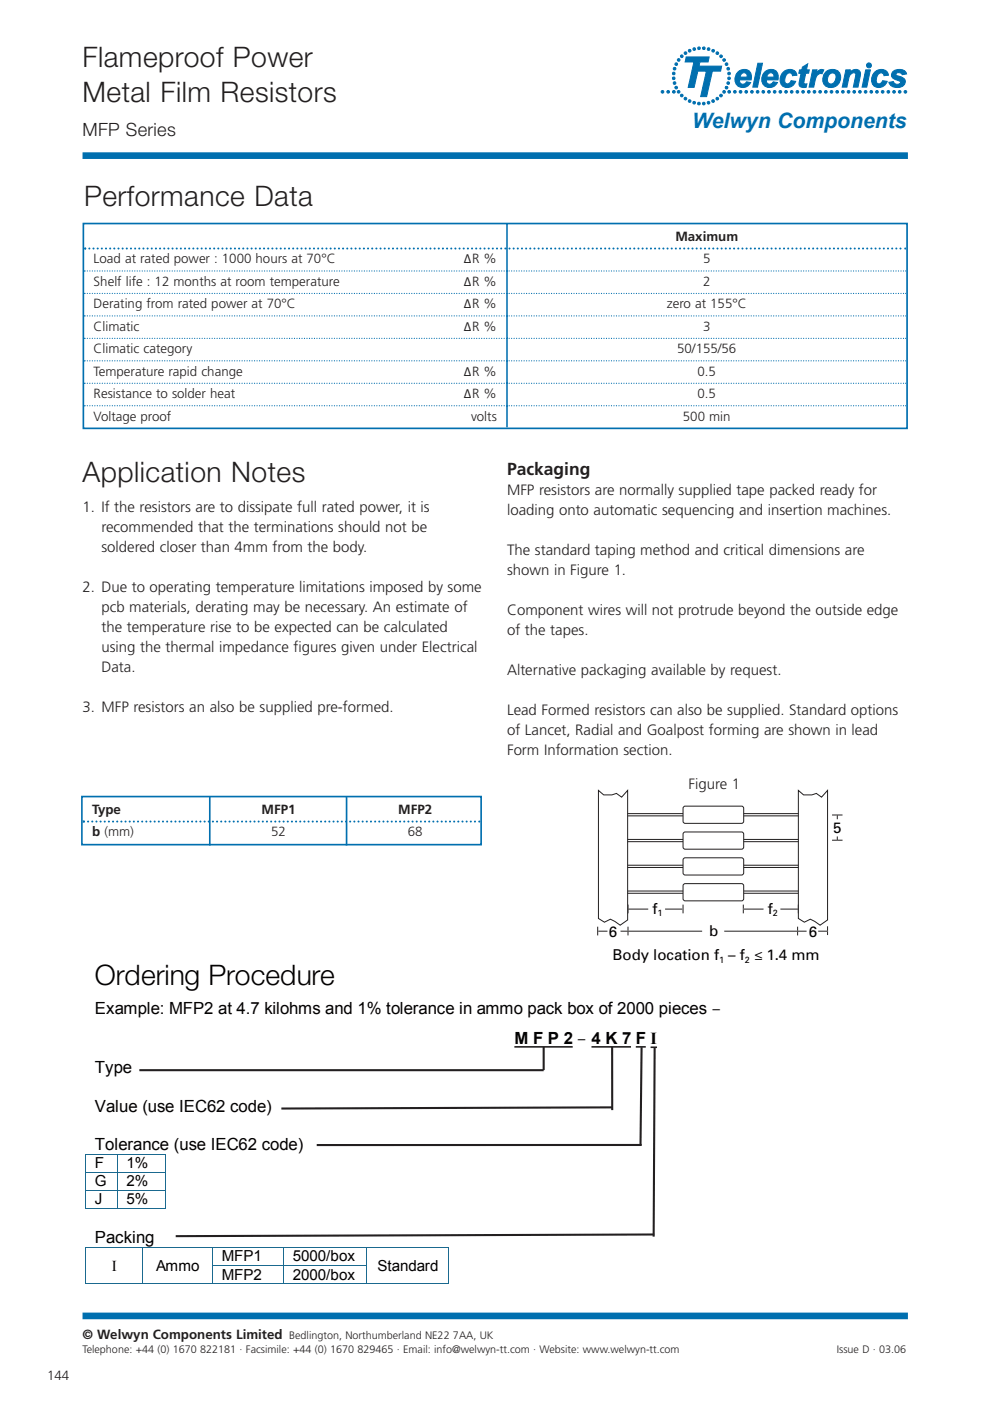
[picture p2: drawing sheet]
<svg xmlns="http://www.w3.org/2000/svg" width="210mm" height="297mm" viewBox="0 0 210 297" stroke-linecap="round" stroke-linejoin="round" font-family="sans-serif">
<defs><g id="words">
<g font-size="6" fill="#231f20">
<text x="17.5" y="14.3">Flameproof Power</text>
<text x="17.5" y="21.7">Metal Film Resistors</text>
<text x="17.9" y="43.6">Performance Data</text>
<text x="17.5" y="102.3">Application Notes</text>
</g>
<text font-size="6" x="20.1" y="208.8">Ordering Procedure</text>
<text font-size="4.5" fill="#006faf" x="146.7" y="27.1">Welwyn Components</text>
<text font-size="3.9" fill="#231f20" x="17.5" y="28.7">MFP Series</text>
<text font-size="3.7" fill="#231f20" x="107.5" y="100.8">Packaging</text>
<g font-size="3.6">
<text x="20.1" y="215.1">Example: MFP2 at 4.7 kilohms and 1% tolerance in ammo pack box of 2000 pieces –</text>
<text x="109.1" y="221.4">M F P 2 – 4 K 7 F I</text>
<text x="20.1" y="227.5">Type</text>
<text x="20.1" y="235.7">Value (use IEC62 code)</text>
<text x="20.1" y="243.8">Tolerance (use IEC62 code)</text>
<text x="20.1" y="263.6">Packing</text>
</g>
<g font-size="3.2" fill="#231f20">
<text x="107.5" y="105">MFP resistors are normally supplied tape packed ready for</text>
<text x="17.5" y="108.6">1. If the resistors are to dissipate full rated power, it is</text>
<text x="21.5" y="112.9">recommended that the terminations should not be</text>
<text x="107.5" y="109.2">loading onto automatic sequencing and insertion machines.</text>
<text x="21.5" y="117.1">soldered closer than 4mm from the body.</text>
<text x="107.5" y="117.7">The standard taping method and critical dimensions are</text>
<text x="17.5" y="125.6">2. Due to operating temperature limitations imposed by some</text>
<text x="107.5" y="121.9">shown in Figure 1.</text>
<text x="21.5" y="129.8">pcb materials, derating may be necessary. An estimate of</text>
<text x="107.5" y="130.4">Component wires will not protrude beyond the outside edge</text>
<text x="21.5" y="134">the temperature rise to be expected can be calculated</text>
<text x="107.5" y="134.6">of the tapes.</text>
<text x="21.5" y="138.3">using the thermal impedance figures given under Electrical</text>
<text x="21.5" y="142.5">Data.</text>
<text x="107.5" y="143.1">Alternative packaging available by request.</text>
<text x="17.5" y="151">3. MFP resistors an also be supplied pre-formed.</text>
<text x="107.5" y="151.6">Lead Formed resistors can also be supplied. Standard options</text>
<text x="107.5" y="155.8">of Lancet, Radial and Goalpost forming are shown in lead</text>
<text x="107.5" y="160">Form Information section.</text>
<text x="146" y="167.3">Figure 1</text>
</g>
<g font-size="3.2">
<text x="176.6" y="176.6">5</text>
<text x="138.4" y="193.8">f</text>
<text x="162.8" y="193.8">f</text>
<text x="129.1" y="198.6">6</text>
<text x="129.9" y="203.6">Body location f – f ≤ 1.4 mm</text>
<text x="150.4" y="198.5">b</text>
<text x="171.5" y="198.6">6</text>
<text x="20.1" y="247.7">F</text>
<text x="20.1" y="251.5">G</text>
<text x="26.8" y="247.7">1%</text>
<text x="26.8" y="251.5">2%</text>
<text x="20.1" y="255.3">J</text>
<text x="26.8" y="255.3">5%</text>
<text x="23.7" y="269.4">I</text>
<text x="33.1" y="269.4">Ammo</text>
<text x="47.1" y="267.4">MFP1</text>
<text x="62.1" y="267.4">5000/box</text>
<text x="80" y="269.4">Standard</text>
<text x="47.1" y="271.3">MFP2</text>
<text x="62.1" y="271.3">2000/box</text>
</g>
<g font-size="2.8" fill="#231f20">
<text x="143.2" y="51.1">Maximum</text>
<text x="19.9" y="55.8">Load at rated power : 1000 hours at 70°C</text>
<text x="98.4" y="55.8">∆R %</text>
<text x="149.1" y="55.8">5</text>
<text x="19.9" y="60.6">Shelf life : 12 months at room temperature</text>
<text x="19.9" y="65.4">Derating from rated power at 70°C</text>
<text x="98.4" y="60.6">∆R %</text>
<text x="98.4" y="65.4">∆R %</text>
<text x="141.4" y="65.4">zero at 155°C</text>
<text x="149.1" y="60.6">2</text>
<text x="19.9" y="70.1">Climatic</text>
<text x="98.4" y="70.1">∆R %</text>
<text x="149.1" y="70.1">3</text>
<text x="19.9" y="74.9">Climatic category</text>
<text x="143.6" y="74.9">50/155/56</text>
<text x="19.9" y="79.6">Temperature rapid change</text>
<text x="98.4" y="79.6">∆R %</text>
<text x="147.9" y="79.6">0.5</text>
<text x="19.9" y="84.4">Resistance to solder heat</text>
<text x="19.9" y="89.2">Voltage proof</text>
<text x="98.4" y="84.4">∆R %</text>
<text x="99.9" y="89.2">volts</text>
<text x="144.8" y="89.2">500 min</text>
<text x="147.9" y="84.4">0.5</text>
<text x="19.5" y="172.6">Type</text>
<text x="55.4" y="172.6">MFP1</text>
<text x="84.4" y="172.6">MFP2</text>
<text x="19.5" y="177.3">b (mm)</text>
<text x="57.5" y="177.3">52</text>
<text x="86.5" y="177.3">68</text>
<text x="17.5" y="284">© Welwyn Components Limited</text>
<text x="10" y="292.6">144</text>
</g>
<g font-size="2.3" fill="#231f20">
<text x="17.5" y="286.8">Telephone: +44 (0) 1670</text>
<text x="42.5" y="286.8">822181 · Facsimile: +44 (0) 1670</text>
<text x="61.3" y="284">Bedlington, Northumberland NE22</text>
<text x="75.8" y="286.8">829465 · Email: info@welwyn-tt.com · Website: www.welwyn-tt.com</text>
<text x="96" y="284">7AA, UK</text>
<text x="177.4" y="286.8">Issue D · 03.06</text>
</g>
<g font-size="1.9">
<text x="139.4" y="194.3">1</text>
<text x="163.9" y="194.3">2</text>
<text x="152.5" y="204.1">1</text>
<text x="157.9" y="204.1">2</text>
</g>
</g></defs>
<path d="M17.5 33h175M17.5 279h175" fill="none" stroke="#006faf" stroke-width="1.4" stroke-linecap="butt"/>
<path d="M157.1 15.8a.72 .72 0 0 1 .9-.3 .72 .72 0 0 1 .4 .8h-1.5zM156.3 15.4a1.8 1.8 0 0 0-.3 2.3 1.8 1.8 0 0 0 2.2 .7l.7-.5 .3-.4-.9-.2a.77 .77 0 0 1-1 .5 .77 .77 0 0 1-.5-.9h2.5a1.67 1.67 0 0 0-.8-2.1 1.67 1.67 0 0 0-2.2 .6z" fill="#006faf"/>
<path d="M156.3 15.4a1.63 1.63 0 0 1 1.8-.7 1.63 1.63 0 0 1 1.2 1.6v.6h-2.5a.77 .77 0 0 0 .5 .9 .77 .77 0 0 0 1-.5l.9 .2a1.76 1.76 0 0 1-2.5 .9 1.76 1.76 0 0 1-.7-2.5zM157.1 15.8a.72 .72 0 0 1 .9-.3 .72 .72 0 0 1 .4 .8h-1.5z" fill="none" stroke="#006faf" stroke-width=".21"/>
<path d="M160.7 13.4h1l-1.1 5.1h-1z" fill="#006faf"/>
<path d="M160.7 13.4h1l-1.1 5.1h-1z" fill="none" stroke="#006faf" stroke-width=".21"/>
<path d="M162.8 15.8a.72 .72 0 0 1 .9-.3 .72 .72 0 0 1 .4 .8h-1.5zM162 15.4a1.8 1.8 0 0 0-.3 2.3 1.8 1.8 0 0 0 2.1 .7l.7-.5 .3-.4-.9-.2a.77 .77 0 0 1-.9 .5 .77 .77 0 0 1-.5-.9h2.4a1.67 1.67 0 0 0-.7-2.1 1.67 1.67 0 0 0-2.2 .6z" fill="#006faf"/>
<path d="M162 15.4a1.63 1.63 0 0 1 1.8-.7 1.63 1.63 0 0 1 1.2 1.6l-.1 .6h-2.4a.77 .77 0 0 0 .5 .9 .77 .77 0 0 0 .9-.5l.9 .2a1.76 1.76 0 0 1-2.4 .9 1.76 1.76 0 0 1-.7-2.5zM162.8 15.8a.72 .72 0 0 1 .9-.3 .72 .72 0 0 1 .4 .8h-1.5z" fill="none" stroke="#006faf" stroke-width=".21"/>
<path d="M166 15.4a1.66 1.66 0 0 1 1.7-.7 1.66 1.66 0 0 1 1.3 1.2l-1 .1a.58 .58 0 0 0-.6-.5 1.44 1.44 0 0 0-.7 2.2l.2 .1a.88 .88 0 0 0 .8-.7l1 .2a1.72 1.72 0 0 1-2.4 1.1 1.72 1.72 0 0 1-.6-2.6z" fill="#006faf"/>
<path d="M166 15.4a1.66 1.66 0 0 1 1.7-.7 1.66 1.66 0 0 1 1.3 1.2l-1 .1a.58 .58 0 0 0-.6-.5 1.44 1.44 0 0 0-.7 2.2l.2 .1a.88 .88 0 0 0 .8-.7l1 .2a1.72 1.72 0 0 1-2.4 1.1 1.72 1.72 0 0 1-.6-2.6z" fill="none" stroke="#006faf" stroke-width=".21"/>
<path d="M169.5 14.8h.5l.1-.6 1.2-.7-.3 1.3h.6l-.2 .7h-.6l-.3 1.6a.45 .45 0 0 0 0 .6 .45 .45 0 0 0 .6 .1l-.2 .7a1.05 1.05 0 0 1-1.3-.2 1.05 1.05 0 0 1-.1-1.3l.3-1.5h-.4z" fill="#006faf"/>
<path d="M169.5 14.8h.5l.1-.6 1.2-.7-.3 1.3h.6l-.2 .7h-.6l-.3 1.6a.45 .45 0 0 0 0 .6 .45 .45 0 0 0 .6 .1l-.2 .7a1.05 1.05 0 0 1-1.3-.2 1.05 1.05 0 0 1-.1-1.3l.3-1.5h-.4z" fill="none" stroke="#006faf" stroke-width=".21"/>
<path d="M172.3 14.8h.9l-.1 .7a1.19 1.19 0 0 1 1.6-.7l-.4 .8a1.25 1.25 0 0 0-1.5 1.4l-.3 1.5h-1z" fill="#006faf"/>
<path d="M172.3 14.8h.9l-.1 .7a1.19 1.19 0 0 1 1.6-.7l-.4 .8a1.25 1.25 0 0 0-1.5 1.4l-.3 1.5h-1z" fill="none" stroke="#006faf" stroke-width=".21"/>
<path d="M175.8 15.9a.81 .81 0 0 1 .7-.4 .81 .81 0 0 1 .7 .5l.1 .2a1.22 1.22 0 0 1-1.5 1.5 1.31 1.31 0 0 1 0-1.8zM174.9 15.5a1.82 1.82 0 0 0-.4 1.9 1.82 1.82 0 0 0 1.6 1.2 2.06 2.06 0 0 0 2-1.4 2.06 2.06 0 0 0-.6-2.2 2.16 2.16 0 0 0-2.6 .5z" fill="#006faf"/>
<path d="M174.9 15.5a1.83 1.83 0 0 1 2-.8 1.83 1.83 0 0 1 1.3 1.7 2.01 2.01 0 0 1-1.2 2 2.01 2.01 0 0 1-2.4-.6 2.28 2.28 0 0 1 .3-2.3zM175.8 15.9a.81 .81 0 0 1 .7-.4 .81 .81 0 0 1 .7 .5l.1 .2a1.22 1.22 0 0 1-1.5 1.5 1.31 1.31 0 0 1 0-1.8z" fill="none" stroke="#006faf" stroke-width=".21"/>
<path d="M179.3 14.8h1l-.1 .5 .2-.2a1.18 1.18 0 0 1 1.2-.4 1.18 1.18 0 0 1 .9 1l-.6 2.8h-1l.5-2.2a.58 .58 0 0 0-.2-.8 .58 .58 0 0 0-.8 .2l-.4 .6-.4 2.2h-1z" fill="#006faf"/>
<path d="M179.3 14.8h1l-.1 .5 .2-.2a1.18 1.18 0 0 1 1.2-.4 1.18 1.18 0 0 1 .9 1l-.6 2.8h-1l.5-2.2a.58 .58 0 0 0-.2-.8 .58 .58 0 0 0-.8 .2l-.4 .6-.4 2.2h-1z" fill="none" stroke="#006faf" stroke-width=".21"/>
<path d="M183.5 14.8h1l-.7 3.7h-1z" fill="#006faf"/>
<path d="M183.5 14.8h1l-.7 3.7h-1z" fill="none" stroke="#006faf" stroke-width=".21"/>
<path d="M185.4 15.4a1.66 1.66 0 0 1 1.7-.7 1.66 1.66 0 0 1 1.3 1.2l-1 .1a.58 .58 0 0 0-.6-.5 1.44 1.44 0 0 0-.7 2.2l.2 .1a.88 .88 0 0 0 .8-.7l1 .2a1.72 1.72 0 0 1-2.4 1.1 1.72 1.72 0 0 1-.6-2.6z" fill="#006faf"/>
<path d="M185.4 15.4a1.66 1.66 0 0 1 1.7-.7 1.66 1.66 0 0 1 1.3 1.2l-1 .1a.58 .58 0 0 0-.6-.5 1.44 1.44 0 0 0-.7 2.2l.2 .1a.88 .88 0 0 0 .8-.7l1 .2a1.72 1.72 0 0 1-2.4 1.1 1.72 1.72 0 0 1-.6-2.6z" fill="none" stroke="#006faf" stroke-width=".21"/>
<path d="M189.3 15.2a1.84 1.84 0 0 1 2.9 .5l-.9 .1-.2-.2-.4-.2-.7 .2v.3l1 .4a1.1 1.1 0 0 1 1 1.1 1.1 1.1 0 0 1-1.1 1.1 1.88 1.88 0 0 1-2.4-1l.9-.2a.83 .83 0 0 0 .7 .6 .83 .83 0 0 0 .8-.4l-.2-.3-.9-.3a.98 .98 0 0 1-.5-1.7z" fill="#006faf"/>
<path d="M189.3 15.2a1.84 1.84 0 0 1 2.9 .5l-.9 .1-.2-.2-.4-.2-.7 .2v.3l1 .4a1.1 1.1 0 0 1 1 1.1 1.1 1.1 0 0 1-1.1 1.1 1.88 1.88 0 0 1-2.4-1l.9-.2a.83 .83 0 0 0 .7 .6 .83 .83 0 0 0 .8-.4l-.2-.3-.9-.3a.98 .98 0 0 1-.5-1.7z" fill="none" stroke="#006faf" stroke-width=".21"/>
<path d="M145.5 12.1h4.9l-.3 1h-1.7l-.2 .9h4.8l-.2 1.1h-1.8l-1.2 5.4h-1.2l1.2-5.4h-1.8l-.8 3.4h-1.3l1.2-5.4h-1.8z" fill="#006faf"/>
<path d="M145.5 12.1h4.9l-.3 1h-1.7l-.2 .9h4.8l-.2 1.1h-1.8l-1.2 5.4h-1.2l1.2-5.4h-1.8l-.8 3.4h-1.3l1.2-5.4h-1.8z" fill="none" stroke="#006faf" stroke-width=".21"/>
<circle cx="154.6" cy="19.5" r=".28" fill="#006faf"/>
<circle cx="154.6" cy="19.5" r=".28" fill="none" stroke="#006faf" stroke-width=".21"/>
<circle cx="155.8" cy="19.5" r=".28" fill="#006faf"/>
<circle cx="155.8" cy="19.5" r=".28" fill="none" stroke="#006faf" stroke-width=".21"/>
<circle cx="157" cy="19.5" r=".28" fill="#006faf"/>
<circle cx="157" cy="19.5" r=".28" fill="none" stroke="#006faf" stroke-width=".21"/>
<circle cx="140.5" cy="19.5" r=".28" fill="#006faf"/>
<circle cx="140.5" cy="19.5" r=".28" fill="none" stroke="#006faf" stroke-width=".21"/>
<circle cx="141.7" cy="19.5" r=".28" fill="#006faf"/>
<circle cx="141.7" cy="19.5" r=".28" fill="none" stroke="#006faf" stroke-width=".21"/>
<circle cx="142.9" cy="19.5" r=".28" fill="#006faf"/>
<circle cx="142.9" cy="19.5" r=".28" fill="none" stroke="#006faf" stroke-width=".21"/>
<circle cx="158.2" cy="19.5" r=".28" fill="#006faf"/>
<circle cx="158.2" cy="19.5" r=".28" fill="none" stroke="#006faf" stroke-width=".21"/>
<circle cx="159.4" cy="19.5" r=".28" fill="#006faf"/>
<circle cx="159.4" cy="19.5" r=".28" fill="none" stroke="#006faf" stroke-width=".21"/>
<circle cx="160.6" cy="19.5" r=".28" fill="#006faf"/>
<circle cx="160.6" cy="19.5" r=".28" fill="none" stroke="#006faf" stroke-width=".21"/>
<circle cx="161.8" cy="19.5" r=".28" fill="#006faf"/>
<circle cx="161.8" cy="19.5" r=".28" fill="none" stroke="#006faf" stroke-width=".21"/>
<circle cx="163" cy="19.5" r=".28" fill="#006faf"/>
<circle cx="163" cy="19.5" r=".28" fill="none" stroke="#006faf" stroke-width=".21"/>
<circle cx="164.2" cy="19.5" r=".28" fill="#006faf"/>
<circle cx="164.2" cy="19.5" r=".28" fill="none" stroke="#006faf" stroke-width=".21"/>
<circle cx="165.5" cy="19.5" r=".28" fill="#006faf"/>
<circle cx="165.5" cy="19.5" r=".28" fill="none" stroke="#006faf" stroke-width=".21"/>
<circle cx="166.7" cy="19.5" r=".28" fill="#006faf"/>
<circle cx="166.7" cy="19.5" r=".28" fill="none" stroke="#006faf" stroke-width=".21"/>
<circle cx="167.9" cy="19.5" r=".28" fill="#006faf"/>
<circle cx="167.9" cy="19.5" r=".28" fill="none" stroke="#006faf" stroke-width=".21"/>
<circle cx="169.1" cy="19.5" r=".28" fill="#006faf"/>
<circle cx="169.1" cy="19.5" r=".28" fill="none" stroke="#006faf" stroke-width=".21"/>
<circle cx="170.3" cy="19.5" r=".28" fill="#006faf"/>
<circle cx="170.3" cy="19.5" r=".28" fill="none" stroke="#006faf" stroke-width=".21"/>
<circle cx="171.5" cy="19.5" r=".28" fill="#006faf"/>
<circle cx="171.5" cy="19.5" r=".28" fill="none" stroke="#006faf" stroke-width=".21"/>
<circle cx="172.7" cy="19.5" r=".28" fill="#006faf"/>
<circle cx="172.7" cy="19.5" r=".28" fill="none" stroke="#006faf" stroke-width=".21"/>
<circle cx="173.9" cy="19.5" r=".28" fill="#006faf"/>
<circle cx="173.9" cy="19.5" r=".28" fill="none" stroke="#006faf" stroke-width=".21"/>
<circle cx="175.1" cy="19.5" r=".28" fill="#006faf"/>
<circle cx="175.1" cy="19.5" r=".28" fill="none" stroke="#006faf" stroke-width=".21"/>
<circle cx="176.3" cy="19.5" r=".28" fill="#006faf"/>
<circle cx="176.3" cy="19.5" r=".28" fill="none" stroke="#006faf" stroke-width=".21"/>
<circle cx="177.5" cy="19.5" r=".28" fill="#006faf"/>
<circle cx="177.5" cy="19.5" r=".28" fill="none" stroke="#006faf" stroke-width=".21"/>
<circle cx="178.7" cy="19.5" r=".28" fill="#006faf"/>
<circle cx="178.7" cy="19.5" r=".28" fill="none" stroke="#006faf" stroke-width=".21"/>
<circle cx="179.9" cy="19.5" r=".28" fill="#006faf"/>
<circle cx="179.9" cy="19.5" r=".28" fill="none" stroke="#006faf" stroke-width=".21"/>
<circle cx="181.1" cy="19.5" r=".28" fill="#006faf"/>
<circle cx="181.1" cy="19.5" r=".28" fill="none" stroke="#006faf" stroke-width=".21"/>
<circle cx="182.3" cy="19.5" r=".28" fill="#006faf"/>
<circle cx="182.3" cy="19.5" r=".28" fill="none" stroke="#006faf" stroke-width=".21"/>
<circle cx="183.5" cy="19.5" r=".28" fill="#006faf"/>
<circle cx="183.5" cy="19.5" r=".28" fill="none" stroke="#006faf" stroke-width=".21"/>
<circle cx="184.7" cy="19.5" r=".28" fill="#006faf"/>
<circle cx="184.7" cy="19.5" r=".28" fill="none" stroke="#006faf" stroke-width=".21"/>
<circle cx="185.9" cy="19.5" r=".28" fill="#006faf"/>
<circle cx="185.9" cy="19.5" r=".28" fill="none" stroke="#006faf" stroke-width=".21"/>
<circle cx="187.1" cy="19.5" r=".28" fill="#006faf"/>
<circle cx="187.1" cy="19.5" r=".28" fill="none" stroke="#006faf" stroke-width=".21"/>
<circle cx="188.3" cy="19.5" r=".28" fill="#006faf"/>
<circle cx="188.3" cy="19.5" r=".28" fill="none" stroke="#006faf" stroke-width=".21"/>
<circle cx="189.6" cy="19.5" r=".28" fill="#006faf"/>
<circle cx="189.6" cy="19.5" r=".28" fill="none" stroke="#006faf" stroke-width=".21"/>
<circle cx="190.8" cy="19.5" r=".28" fill="#006faf"/>
<circle cx="190.8" cy="19.5" r=".28" fill="none" stroke="#006faf" stroke-width=".21"/>
<circle cx="192" cy="19.5" r=".28" fill="#006faf"/>
<circle cx="192" cy="19.5" r=".28" fill="none" stroke="#006faf" stroke-width=".21"/>
<circle cx="148.2" cy="22" r=".28" fill="#006faf"/>
<circle cx="148.2" cy="22" r=".28" fill="none" stroke="#006faf" stroke-width=".21"/>
<circle cx="149.2" cy="10.2" r=".28" fill="#006faf"/>
<circle cx="149.2" cy="10.2" r=".28" fill="none" stroke="#006faf" stroke-width=".21"/>
<circle cx="149.2" cy="22" r=".28" fill="#006faf"/>
<circle cx="149.2" cy="22" r=".28" fill="none" stroke="#006faf" stroke-width=".21"/>
<circle cx="148.2" cy="10.2" r=".28" fill="#006faf"/>
<circle cx="148.2" cy="10.2" r=".28" fill="none" stroke="#006faf" stroke-width=".21"/>
<circle cx="150.2" cy="21.8" r=".28" fill="#006faf"/>
<circle cx="150.2" cy="21.8" r=".28" fill="none" stroke="#006faf" stroke-width=".21"/>
<circle cx="147.2" cy="10.4" r=".28" fill="#006faf"/>
<circle cx="147.2" cy="10.4" r=".28" fill="none" stroke="#006faf" stroke-width=".21"/>
<circle cx="151.2" cy="21.4" r=".28" fill="#006faf"/>
<circle cx="151.2" cy="21.4" r=".28" fill="none" stroke="#006faf" stroke-width=".21"/>
<circle cx="146.2" cy="10.8" r=".28" fill="#006faf"/>
<circle cx="146.2" cy="10.8" r=".28" fill="none" stroke="#006faf" stroke-width=".21"/>
<circle cx="152.1" cy="20.9" r=".28" fill="#006faf"/>
<circle cx="152.1" cy="20.9" r=".28" fill="none" stroke="#006faf" stroke-width=".21"/>
<circle cx="145.3" cy="11.3" r=".28" fill="#006faf"/>
<circle cx="145.3" cy="11.3" r=".28" fill="none" stroke="#006faf" stroke-width=".21"/>
<circle cx="152.9" cy="20.3" r=".28" fill="#006faf"/>
<circle cx="152.9" cy="20.3" r=".28" fill="none" stroke="#006faf" stroke-width=".21"/>
<circle cx="144.6" cy="11.9" r=".28" fill="#006faf"/>
<circle cx="144.6" cy="11.9" r=".28" fill="none" stroke="#006faf" stroke-width=".21"/>
<circle cx="153.5" cy="19.5" r=".28" fill="#006faf"/>
<circle cx="153.5" cy="19.5" r=".28" fill="none" stroke="#006faf" stroke-width=".21"/>
<circle cx="143.9" cy="12.7" r=".28" fill="#006faf"/>
<circle cx="143.9" cy="12.7" r=".28" fill="none" stroke="#006faf" stroke-width=".21"/>
<circle cx="154" cy="18.6" r=".28" fill="#006faf"/>
<circle cx="154" cy="18.6" r=".28" fill="none" stroke="#006faf" stroke-width=".21"/>
<circle cx="143.4" cy="13.6" r=".28" fill="#006faf"/>
<circle cx="143.4" cy="13.6" r=".28" fill="none" stroke="#006faf" stroke-width=".21"/>
<circle cx="154.4" cy="17.6" r=".28" fill="#006faf"/>
<circle cx="154.4" cy="17.6" r=".28" fill="none" stroke="#006faf" stroke-width=".21"/>
<circle cx="143" cy="14.6" r=".28" fill="#006faf"/>
<circle cx="143" cy="14.6" r=".28" fill="none" stroke="#006faf" stroke-width=".21"/>
<circle cx="154.6" cy="16.6" r=".28" fill="#006faf"/>
<circle cx="154.6" cy="16.6" r=".28" fill="none" stroke="#006faf" stroke-width=".21"/>
<circle cx="142.8" cy="15.6" r=".28" fill="#006faf"/>
<circle cx="142.8" cy="15.6" r=".28" fill="none" stroke="#006faf" stroke-width=".21"/>
<circle cx="154.6" cy="15.6" r=".28" fill="#006faf"/>
<circle cx="154.6" cy="15.6" r=".28" fill="none" stroke="#006faf" stroke-width=".21"/>
<circle cx="142.8" cy="16.6" r=".28" fill="#006faf"/>
<circle cx="142.8" cy="16.6" r=".28" fill="none" stroke="#006faf" stroke-width=".21"/>
<circle cx="154.4" cy="14.6" r=".28" fill="#006faf"/>
<circle cx="154.4" cy="14.6" r=".28" fill="none" stroke="#006faf" stroke-width=".21"/>
<circle cx="143" cy="17.6" r=".28" fill="#006faf"/>
<circle cx="143" cy="17.6" r=".28" fill="none" stroke="#006faf" stroke-width=".21"/>
<circle cx="154" cy="13.6" r=".28" fill="#006faf"/>
<circle cx="154" cy="13.6" r=".28" fill="none" stroke="#006faf" stroke-width=".21"/>
<circle cx="143.4" cy="18.6" r=".28" fill="#006faf"/>
<circle cx="143.4" cy="18.6" r=".28" fill="none" stroke="#006faf" stroke-width=".21"/>
<circle cx="153.5" cy="12.7" r=".28" fill="#006faf"/>
<circle cx="153.5" cy="12.7" r=".28" fill="none" stroke="#006faf" stroke-width=".21"/>
<circle cx="143.9" cy="19.5" r=".28" fill="#006faf"/>
<circle cx="143.9" cy="19.5" r=".28" fill="none" stroke="#006faf" stroke-width=".21"/>
<circle cx="152.9" cy="11.9" r=".28" fill="#006faf"/>
<circle cx="152.9" cy="11.9" r=".28" fill="none" stroke="#006faf" stroke-width=".21"/>
<circle cx="144.5" cy="20.3" r=".28" fill="#006faf"/>
<circle cx="144.5" cy="20.3" r=".28" fill="none" stroke="#006faf" stroke-width=".21"/>
<circle cx="152.1" cy="11.3" r=".28" fill="#006faf"/>
<circle cx="152.1" cy="11.3" r=".28" fill="none" stroke="#006faf" stroke-width=".21"/>
<circle cx="145.3" cy="20.9" r=".28" fill="#006faf"/>
<circle cx="145.3" cy="20.9" r=".28" fill="none" stroke="#006faf" stroke-width=".21"/>
<circle cx="151.2" cy="10.8" r=".28" fill="#006faf"/>
<circle cx="151.2" cy="10.8" r=".28" fill="none" stroke="#006faf" stroke-width=".21"/>
<circle cx="146.2" cy="21.4" r=".28" fill="#006faf"/>
<circle cx="146.2" cy="21.4" r=".28" fill="none" stroke="#006faf" stroke-width=".21"/>
<circle cx="150.2" cy="10.4" r=".28" fill="#006faf"/>
<circle cx="150.2" cy="10.4" r=".28" fill="none" stroke="#006faf" stroke-width=".21"/>
<circle cx="147.2" cy="21.8" r=".28" fill="#006faf"/>
<circle cx="147.2" cy="21.8" r=".28" fill="none" stroke="#006faf" stroke-width=".21"/>
<circle cx="184.2" cy="13.9" r=".52" fill="#006faf"/>
<circle cx="184.2" cy="13.9" r=".52" fill="none" stroke="#006faf" stroke-width=".21"/>
<g fill="#fff">
<path d="M10 290.5h5v3h-5z" fill-rule="evenodd"/>
<path d="M17.5 98h85v59.8h-85z" fill-rule="evenodd"/>
</g>
<path d="M133.2 196.5v1.8z" fill="#fff"/>
<path d="M133.2 196.5v1.8" fill="none" stroke="#231f20" stroke-width=".21"/>
<path d="M169.1 196.5v1.8z" fill="#fff"/>
<path d="M169.1 196.5v1.8" fill="none" stroke="#231f20" stroke-width=".21"/>
<path d="M131.6 197.4h17.3z" fill="#fff"/>
<path d="M131.6 197.4h17.3" fill="none" stroke="#231f20" stroke-width=".21"/>
<path d="M153.6 197.4h17.4z" fill="#fff"/>
<path d="M153.6 197.4h17.4" fill="none" stroke="#231f20" stroke-width=".21"/>
<path d="M176.4 172.8h2.2z" fill="#fff"/>
<path d="M176.4 172.8h2.2" fill="none" stroke="#231f20" stroke-width=".21"/>
<path d="M176.4 178.1h2.2z" fill="#fff"/>
<path d="M176.4 178.1h2.2" fill="none" stroke="#231f20" stroke-width=".21"/>
<path d="M177.5 177.3v.8z" fill="#fff"/>
<path d="M177.5 177.3v.8" fill="none" stroke="#231f20" stroke-width=".21"/>
<path d="M177.5 172.8v.9z" fill="#fff"/>
<path d="M177.5 172.8v.9" fill="none" stroke="#231f20" stroke-width=".21"/>
<path d="M133.2 191.8v1.8z" fill="#fff"/>
<path d="M133.2 191.8v1.8" fill="none" stroke="#231f20" stroke-width=".21"/>
<path d="M144.8 191.8v1.8z" fill="#fff"/>
<path d="M144.8 191.8v1.8" fill="none" stroke="#231f20" stroke-width=".21"/>
<path d="M133.1 192.7h4.3z" fill="#fff"/>
<path d="M133.1 192.7h4.3" fill="none" stroke="#231f20" stroke-width=".21"/>
<path d="M141 192.7h3.7z" fill="#fff"/>
<path d="M141 192.7h3.7" fill="none" stroke="#231f20" stroke-width=".21"/>
<path d="M157.6 191.8v1.8z" fill="#fff"/>
<path d="M157.6 191.8v1.8" fill="none" stroke="#231f20" stroke-width=".21"/>
<path d="M169.3 191.8v1.8z" fill="#fff"/>
<path d="M169.3 191.8v1.8" fill="none" stroke="#231f20" stroke-width=".21"/>
<path d="M157.6 192.7h4.3z" fill="#fff"/>
<path d="M157.6 192.7h4.3" fill="none" stroke="#231f20" stroke-width=".21"/>
<path d="M165.5 192.7h3.7z" fill="#fff"/>
<path d="M165.5 192.7h3.7" fill="none" stroke="#231f20" stroke-width=".21"/>
<path d="M175.5 196.4v1.8z" fill="#fff"/>
<path d="M175.5 196.4v1.8" fill="none" stroke="#231f20" stroke-width=".21"/>
<path d="M173.5 197.4h2z" fill="#fff"/>
<path d="M173.5 197.4h2" fill="none" stroke="#231f20" stroke-width=".21"/>
<path d="M126.8 197.4h2z" fill="#fff"/>
<path d="M126.8 197.4h2" fill="none" stroke="#231f20" stroke-width=".21"/>
<path d="M126.7 196.5v1.8z" fill="#fff"/>
<path d="M132.2 172.5h38.4v.5h-38.4zM132.2 178h38.4v.5h-38.4zM126.7 196.5v1.8M132.2 183.4h38.4v.5h-38.4zM132.2 188.9h38.4v.5h-38.4z" fill="none" stroke="#231f20" stroke-width=".21"/>
<path d="M145 171l12.2-.1 .4 .2 .1 .3v2.7l-.1 .2-.4 .3h-11.9l-.4-.3-.1-.2v-2.7z" fill="#fff"/>
<path d="M145 171l12.2-.1 .4 .2 .1 .3v2.7l-.1 .2-.4 .3h-11.9l-.4-.3-.1-.2v-2.7z" fill="none" stroke="#231f20" stroke-width=".21"/>
<path d="M126.9 167.6l1.1 .9h1.7l1-.3 1.1 .8 1.3-1.4v27.4l-1.6 1.2-2.1-1.3-1.2 .6-1.3-.8z" fill="#fff"/>
<path d="M126.9 167.6l1.1 .9h1.7l1-.3 1.1 .8 1.3-1.4v27.4l-1.6 1.2-2.1-1.3-1.2 .6-1.3-.8z" fill="none" stroke="#231f20" stroke-width=".21"/>
<path d="M169.3 167.6l1.1 .9h1.7l1-.3 1.1 .8 1.3-1.4v27.4l-1.6 1.2-2.1-1.3-1.3 .6-1.2-.8z" fill="#fff"/>
<path d="M169.3 167.6l1.1 .9h1.7l1-.3 1.1 .8 1.3-1.4v27.4l-1.6 1.2-2.1-1.3-1.3 .6-1.2-.8z" fill="none" stroke="#231f20" stroke-width=".21"/>
<path d="M144.9 176.6l.4-.2h11.9l.4 .2 .1 .2v2.8l-.1 .2-.4 .2h-11.9l-.4-.2-.1-.2z" fill="#fff"/>
<path d="M144.9 176.6l.4-.2h11.9l.4 .2 .1 .2v2.8l-.1 .2-.4 .2h-11.9l-.4-.2-.1-.2z" fill="none" stroke="#231f20" stroke-width=".21"/>
<path d="M145 181.9h12.2l.4 .2 .1 .2v2.8l-.1 .2-.4 .2h-11.9h-.3l-.2-.4v-2.8z" fill="#fff"/>
<path d="M145 181.9h12.2l.4 .2 .1 .2v2.8l-.1 .2-.4 .2h-11.9h-.3l-.2-.4v-2.8z" fill="none" stroke="#231f20" stroke-width=".21"/>
<path d="M145 187.4l12.2-.1 .4 .3 .1 .2v2.7l-.1 .3-.4 .2h-11.9l-.4-.2-.1-.3v-2.7z" fill="#fff"/>
<path d="M145 187.4l12.2-.1 .4 .3 .1 .2v2.7l-.1 .3-.4 .2h-11.9l-.4-.2-.1-.3v-2.7z" fill="none" stroke="#231f20" stroke-width=".21"/>
<path d="M107.5 94.5h85v69h-85z" fill-rule="evenodd" fill="#fff"/>
<path d="M18 52.7h173.5" fill="none" stroke="#006faf" stroke-width=".42" stroke-dasharray="0 .8"/>
<g fill="#006faf">
<circle cx="18.1" cy="52.7" r=".21"/>
<circle cx="191.9" cy="52.7" r=".21"/>
</g>
<path d="M18 57.5h173.8" fill="none" stroke="#006faf" stroke-width=".25" stroke-dasharray="0 .5"/>
<g fill="#006faf">
<circle cx="18" cy="57.5" r=".12"/>
<circle cx="192" cy="57.5" r=".12"/>
</g>
<path d="M18 62.2h173.8" fill="none" stroke="#006faf" stroke-width=".25" stroke-dasharray="0 .5"/>
<g fill="#006faf">
<circle cx="18" cy="62.2" r=".12"/>
<circle cx="192" cy="62.2" r=".12"/>
</g>
<path d="M18 67h173.8" fill="none" stroke="#006faf" stroke-width=".25" stroke-dasharray="0 .5"/>
<g fill="#006faf">
<circle cx="18" cy="67" r=".12"/>
<circle cx="192" cy="67" r=".12"/>
</g>
<path d="M18 71.7h173.8" fill="none" stroke="#006faf" stroke-width=".25" stroke-dasharray="0 .5"/>
<g fill="#006faf">
<circle cx="18" cy="71.7" r=".12"/>
<circle cx="192" cy="71.7" r=".12"/>
</g>
<path d="M18 76.5h173.8" fill="none" stroke="#006faf" stroke-width=".25" stroke-dasharray="0 .5"/>
<g fill="#006faf">
<circle cx="18" cy="76.5" r=".12"/>
<circle cx="192" cy="76.5" r=".12"/>
</g>
<path d="M18 81.3h173.8" fill="none" stroke="#006faf" stroke-width=".25" stroke-dasharray="0 .5"/>
<g fill="#006faf">
<circle cx="18" cy="81.3" r=".12"/>
<circle cx="192" cy="81.3" r=".12"/>
</g>
<path d="M18 86h173.8" fill="none" stroke="#006faf" stroke-width=".25" stroke-dasharray="0 .5"/>
<g fill="#006faf">
<circle cx="18" cy="86" r=".12"/>
<circle cx="192" cy="86" r=".12"/>
</g>
<path d="M17.7 47.4h174.6v43.4h-174.6zM107.5 47.4v43.2" fill="none" stroke="#006faf" stroke-width=".35"/>
<path d="M17.8 174.2h83.4" fill="none" stroke="#006faf" stroke-width=".42" stroke-dasharray="0 .8"/>
<g fill="#006faf">
<circle cx="17.8" cy="174.2" r=".21"/>
<circle cx="101.6" cy="174.2" r=".21"/>
</g>
<path d="M17.4 168.9h84.6v10.2h-84.6zM44.5 169v10.3M73.5 169v10.3" fill="none" stroke="#006faf" stroke-width=".35"/>
<path d="M109.1 222h12.3M125.4 222h8.4M134.8 222h2.1M137.9 222h1.4" fill="none" stroke="#231f20" stroke-width=".34"/>
<g fill="#1a698f">
<path d="M18.1 244.6h.2v.2h-.2z" fill-rule="evenodd"/>
<path d="M18.1 244.6h.2v.2h-.2z" fill-rule="evenodd"/>
</g>
<path d="M18.3 244.7h6.5" fill="none" stroke="#1a698f" stroke-width=".21"/>
<path d="M24.8 244.6h.2v.2h-.2z" fill-rule="evenodd" fill="#1a698f"/>
<path d="M25 244.7h10" fill="none" stroke="#1a698f" stroke-width=".21"/>
<g fill="#1a698f">
<path d="M35 244.6h.2v.2h-.2z" fill-rule="evenodd"/>
<path d="M35 244.6h.2v.2h-.2z" fill-rule="evenodd"/>
</g>
<path d="M18.2 244.8v3.7M24.9 244.8v3.7M35.1 244.8v3.7" fill="none" stroke="#1a698f" stroke-width=".21"/>
<path d="M18.1 248.5h.2v.1h-.2z" fill-rule="evenodd" fill="#1a698f"/>
<path d="M18.3 248.5h6.5" fill="none" stroke="#1a698f" stroke-width=".21"/>
<path d="M24.8 248.5h.2v.1h-.2z" fill-rule="evenodd" fill="#1a698f"/>
<path d="M25 248.5h10" fill="none" stroke="#1a698f" stroke-width=".21"/>
<path d="M35 248.5h.2v.1h-.2z" fill-rule="evenodd" fill="#1a698f"/>
<path d="M18.2 248.6v3.7M24.9 248.6v3.7M35.1 248.6v3.7" fill="none" stroke="#1a698f" stroke-width=".21"/>
<path d="M18.1 252.3h.2v.1h-.2z" fill-rule="evenodd" fill="#1a698f"/>
<path d="M18.3 252.4h6.5" fill="none" stroke="#1a698f" stroke-width=".21"/>
<path d="M24.8 252.3h.2v.1h-.2z" fill-rule="evenodd" fill="#1a698f"/>
<path d="M25 252.4h10" fill="none" stroke="#1a698f" stroke-width=".21"/>
<path d="M35 252.3h.2v.1h-.2z" fill-rule="evenodd" fill="#1a698f"/>
<path d="M18.2 252.4v3.8" fill="none" stroke="#1a698f" stroke-width=".21"/>
<g fill="#1a698f">
<path d="M18.1 256.2h.2v.1h-.2z" fill-rule="evenodd"/>
<path d="M18.1 256.2h.2v.1h-.2z" fill-rule="evenodd"/>
</g>
<path d="M18.3 256.3h6.5M24.9 252.4v3.8" fill="none" stroke="#1a698f" stroke-width=".21"/>
<path d="M24.8 256.2h.2v.1h-.2z" fill-rule="evenodd" fill="#1a698f"/>
<path d="M25 256.3h10M35.1 252.4v3.8" fill="none" stroke="#1a698f" stroke-width=".21"/>
<g fill="#1a698f">
<path d="M35 256.2h.2v.1h-.2z" fill-rule="evenodd"/>
<path d="M35 256.2h.2v.1h-.2z" fill-rule="evenodd"/>
<path d="M18.1 264.4h.2v.2h-.2z" fill-rule="evenodd"/>
<path d="M18.1 264.4h.2v.2h-.2z" fill-rule="evenodd"/>
</g>
<path d="M18.3 264.5h11.7" fill="none" stroke="#1a698f" stroke-width=".21"/>
<path d="M30 264.4h.2v.2h-.2z" fill-rule="evenodd" fill="#1a698f"/>
<path d="M30.2 264.5h14.8" fill="none" stroke="#1a698f" stroke-width=".21"/>
<path d="M45 264.4h.2v.2h-.2z" fill-rule="evenodd" fill="#1a698f"/>
<path d="M45.2 264.5h14.9" fill="none" stroke="#1a698f" stroke-width=".21"/>
<path d="M60.1 264.4h.2v.2h-.2z" fill-rule="evenodd" fill="#1a698f"/>
<path d="M60.3 264.5h17.2" fill="none" stroke="#1a698f" stroke-width=".21"/>
<path d="M77.5 264.4h.2v.2h-.2z" fill-rule="evenodd" fill="#1a698f"/>
<path d="M77.7 264.5h17.4" fill="none" stroke="#1a698f" stroke-width=".21"/>
<g fill="#1a698f">
<path d="M95.1 264.4h.1v.2h-.1z" fill-rule="evenodd"/>
<path d="M95.1 264.4h.1v.2h-.1z" fill-rule="evenodd"/>
</g>
<path d="M18.2 264.6v3.7M30.1 264.6v3.7M45.1 264.6v3.7M60.2 264.6v3.7M77.6 264.6v3.7M95.2 264.6v3.7" fill="none" stroke="#1a698f" stroke-width=".21"/>
<g fill="#1a698f">
<path d="M18.1 268.3h.2v.1h-.2z" fill-rule="evenodd"/>
<path d="M30 268.3h.2v.1h-.2z" fill-rule="evenodd"/>
<path d="M45 268.3h.2v.1h-.2z" fill-rule="evenodd"/>
</g>
<path d="M45.2 268.4h14.9" fill="none" stroke="#1a698f" stroke-width=".21"/>
<path d="M60.1 268.3h.2v.1h-.2z" fill-rule="evenodd" fill="#1a698f"/>
<path d="M60.3 268.4h17.2" fill="none" stroke="#1a698f" stroke-width=".21"/>
<g fill="#1a698f">
<path d="M77.5 268.3h.2v.1h-.2z" fill-rule="evenodd"/>
<path d="M95.1 268.3h.1v.1h-.1z" fill-rule="evenodd"/>
</g>
<path d="M18.2 268.4v3.7" fill="none" stroke="#1a698f" stroke-width=".21"/>
<g fill="#1a698f">
<path d="M18.1 272.1h.2v.2h-.2z" fill-rule="evenodd"/>
<path d="M18.1 272.1h.2v.2h-.2z" fill-rule="evenodd"/>
</g>
<path d="M18.3 272.2h11.7M30.1 268.4v3.7" fill="none" stroke="#1a698f" stroke-width=".21"/>
<path d="M30 272.1h.2v.2h-.2z" fill-rule="evenodd" fill="#1a698f"/>
<path d="M30.2 272.2h14.8M45.1 268.4v3.7" fill="none" stroke="#1a698f" stroke-width=".21"/>
<path d="M45 272.1h.2v.2h-.2z" fill-rule="evenodd" fill="#1a698f"/>
<path d="M45.2 272.2h14.9M60.2 268.4v3.7" fill="none" stroke="#1a698f" stroke-width=".21"/>
<path d="M60.1 272.1h.2v.2h-.2z" fill-rule="evenodd" fill="#1a698f"/>
<path d="M60.3 272.2h17.2M77.6 268.4v3.7" fill="none" stroke="#1a698f" stroke-width=".21"/>
<path d="M77.5 272.1h.2v.2h-.2z" fill-rule="evenodd" fill="#1a698f"/>
<path d="M77.7 272.2h17.4M95.2 268.4v3.7" fill="none" stroke="#1a698f" stroke-width=".21"/>
<g fill="#1a698f">
<path d="M95.1 272.1h.1v.2h-.1z" fill-rule="evenodd"/>
<path d="M95.1 272.1h.1v.2h-.1z" fill-rule="evenodd"/>
</g>
<path d="M29.5 226.9h85.8M115.3 221.9v5M129.8 221.9v13.5M129.9 234.8l-70.2 .2M136 222l-.2 20.8M138.8 222l-.2 40.2M136 242.8h-68.8M138.7 261.7l-101.4 .4" fill="none" stroke="#231f20" stroke-width=".44"/>
<use href="#words"/>
</svg>
